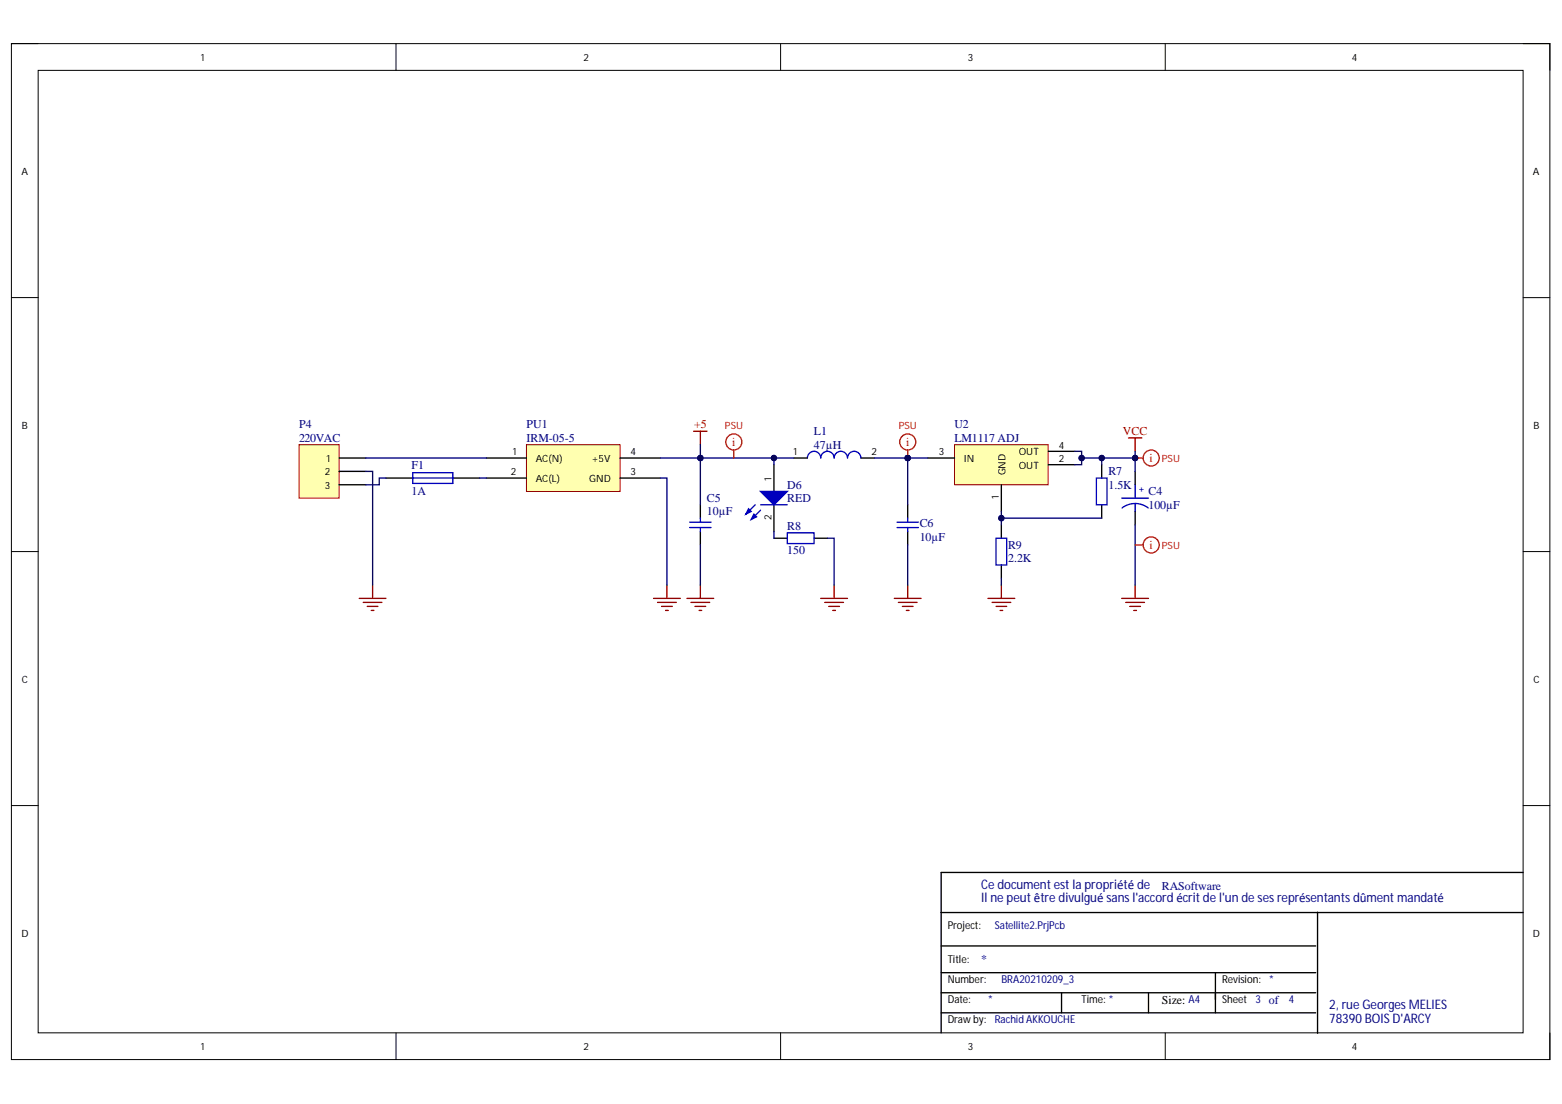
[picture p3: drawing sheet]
<svg xmlns="http://www.w3.org/2000/svg" width="297mm" height="210mm" viewBox="0 0 297 210" stroke-linecap="round" stroke-linejoin="round" font-family="sans-serif">
<defs><g id="words">
<g font-size="2.5" fill="#000080">
<text x="186.6" y="171.6">Il ne peut être divulgué sans l'accord écrit de l'un de ses représentants dûment mandaté</text>
<text x="186.6" y="169">Ce document est la propriété de</text>
<text x="252.8" y="191.9">2, rue Georges MELIES</text>
<text x="252.8" y="194.4">78390 BOIS D'ARCY</text>
</g>
<g font-size="2.3" fill="#000080">
<text x="56.9" y="81.5">P4</text>
<text x="100.1" y="81.5">PU1</text>
<text x="154.8" y="82.8">L1</text>
<text x="181.5" y="81.5">U2</text>
<text x="56.9" y="84">220VAC</text>
<text x="78.2" y="89.1">F1</text>
<text x="100.1" y="84">IRM-05-5</text>
<text x="154.8" y="85.3">47µH</text>
<text x="181.5" y="84">LM1117 ADJ</text>
<text x="78.2" y="94.2">1A</text>
<text x="134.4" y="95.5">C5</text>
<text x="149.7" y="92.9">D6</text>
<text x="149.7" y="95.5">RED</text>
<text x="210.8" y="90.4">R7</text>
<text x="210.8" y="92.9">1.5K</text>
<text x="218.4" y="94.2">C4</text>
<text x="134.4" y="98">10µF</text>
<text x="149.7" y="100.8">R8</text>
<text x="174.9" y="100.3">C6</text>
<text x="218.4" y="96.7">100µF</text>
<text x="149.7" y="105.4">150</text>
<text x="174.9" y="102.8">10µF</text>
<text x="191.7" y="104.4">R9</text>
<text x="191.7" y="106.9">2.2K</text>
<text x="220.9" y="169.2">RASoftware</text>
<text x="186.6" y="183.2">*</text>
</g>
<g font-size="2.3" fill="#800000">
<text x="132" y="81.5">+5</text>
<text x="213.5" y="82.8">VCC</text>
</g>
<g font-size="2.3" fill="#f00">
<text x="139.2" y="84.8">i</text>
<text x="172.3" y="84.8">i</text>
<text x="218.6" y="87.9">i</text>
<text x="218.6" y="104.4">i</text>
</g>
<text font-size="2.3" x="220.9" y="190.8">Size: A4</text>
<g font-size="2.1">
<text x="180.2" y="176.7">Project:</text>
<text x="180.2" y="183.1">Title:</text>
<text x="180.2" y="186.9">Number:</text>
<text x="180.2" y="190.7">Date:</text>
<text x="205.7" y="190.7">Time: *</text>
<text x="232.4" y="186.9">Revision: *</text>
<text x="232.4" y="190.7">Sheet</text>
<text x="180.2" y="194.5">Draw by:</text>
</g>
<g font-size="2.1" fill="#000080">
<text x="189.2" y="176.7">Satellite2.PrjPcb</text>
<text x="187.9" y="190.7">*</text>
<text x="190.4" y="186.9">BRA20210209_3</text>
<text x="238.7" y="190.7">3 of</text>
<text x="245.1" y="190.7">4</text>
<text x="189.2" y="194.5">Rachid AKKOUCHE</text>
</g>
<g font-size="1.9">
<text x="38.2" y="11.6">1</text>
<text x="111" y="11.6">2</text>
<text x="184.1" y="11.6">3</text>
<text x="257.1" y="11.6">4</text>
<text x="4.1" y="33.2">A</text>
<text x="291.5" y="33.2">A</text>
<text x="4.1" y="81.5">B</text>
<text x="291.6" y="81.5">B</text>
<text x="62.1" y="87.9">1</text>
<text x="97.5" y="86.6">1</text>
<text x="101.9" y="87.9">AC(N)</text>
<text x="112.5" y="87.9">+5V</text>
<text x="119.9" y="86.6">4</text>
<text x="150.9" y="86.6">1</text>
<text x="165.8" y="86.6">2</text>
<text x="178.5" y="86.6">3</text>
<text x="183.3" y="87.9">IN</text>
<text x="193.7" y="86.6">OUT</text>
<text x="193.7" y="89.1">OUT</text>
<text x="201.3" y="85.3">4</text>
<text x="201.3" y="87.9">2</text>
<text x="61.8" y="90.4">2</text>
<text x="61.8" y="92.9">3</text>
<text x="97.1" y="90.4">2</text>
<text x="101.9" y="91.7">AC(L)</text>
<text x="112.1" y="91.7">GND</text>
<text x="119.9" y="90.4">3</text>
<text x="146.7" y="91.4" transform="rotate(-90 146.7 91.4)">1</text>
<text x="190" y="94.8" transform="rotate(-90 190 94.8)">1</text>
<text x="191.2" y="90.4" transform="rotate(-90 191.2 90.4)">GND</text>
<text x="146.7" y="98.9" transform="rotate(-90 146.7 98.9)">2</text>
<text x="4.1" y="129.8">C</text>
<text x="291.6" y="129.8">C</text>
<text x="4.1" y="178.1">D</text>
<text x="291.5" y="178.1">D</text>
<text x="38.2" y="199.7">1</text>
<text x="111" y="199.7">2</text>
<text x="184.1" y="199.7">3</text>
<text x="257.1" y="199.7">4</text>
</g>
<g font-size="1.9" fill="#f00">
<text x="137.9" y="81.5">PSU</text>
<text x="170.9" y="81.5">PSU</text>
<text x="220.9" y="87.9">PSU</text>
<text x="220.9" y="104.4">PSU</text>
</g>
<text font-size="1.6" fill="#00f" x="216.6" y="93.6">+</text>
</g></defs>
<path d="M2.2 8.3h292.5v193.2h-292.5z" fill="none" stroke="#000" stroke-width=".19"/>
<path d="M7.3 13.4h282.3v183h-282.3z" fill-rule="evenodd" fill="#fff"/>
<g fill="none" stroke="#000" stroke-width=".19">
<path d="M2.2 8.3h5.1M7.3 13.4h282.3v183h-282.3zM75.3 8.3v5.1M148.4 8.3v5.1M221.6 8.3v5.1M289.6 8.3h5.1v5.1M2.2 56.6h5.1M289.6 56.6h5.1M2.2 104.9h5.1M289.6 104.9h5.1M2.2 153.2h5.1M289.6 153.2h5.1"/>
<path d="M75.3 196.4v5.1M148.4 196.4v5.1M221.6 196.4v5.1M294.7 196.4v5.1"/>
</g>
<path d="M179 179.9h71.2M179 173.5h110.6M250.6 173.4v23.1M289.6 165.9h-110.6v30.5M179 192.6h71.2M179 188.8h71.2M179 184.9h71.2M201.9 188.8v3.8M218.4 188.8v3.8M231.1 184.9v7.7" fill="none" stroke="#000" stroke-width=".26"/>
<path d="M100.1 84.5h17.8v8.9h-17.8z" fill-rule="evenodd" fill="#ffffb0"/>
<path d="M100.1 84.5h17.8v8.9h-17.8z" fill="none" stroke="#800000" stroke-width=".19"/>
<path d="M92.5 87.1h7.6M92.5 90.9h7.6M117.9 87.1h7.7M117.9 90.9h7.7" fill="none" stroke="#000" stroke-width=".26"/>
<path d="M56.9 84.5h7.6v10.2h-7.6z" fill-rule="evenodd" fill="#ffffb0"/>
<path d="M56.9 84.5h7.6v10.2h-7.6z" fill="none" stroke="#800000" stroke-width=".19"/>
<g fill="none" stroke="#000" stroke-width=".26">
<path d="M64.5 87.1h5.1M64.5 89.6h5.1M64.5 92.2h5.1M73.4 90.9h5.1M86.1 90.9h5.1M147.2 88.4v5M147.2 96v5.1M151 87.1h2.5M163.7 87.1h2.6M190.4 99.8v2.5M209.5 88.4v2.5M209.5 96v2.5"/>
<path d="M215.9 89.6v2.6M215.9 97.3v2.5M190.4 107.4v2.6"/>
</g>
<g fill="none" stroke="#800000" stroke-width=".26">
<path d="M131.9 82h2.6M133.2 82v2.5M214.6 83.3h2.5M215.9 83.3v2.5M68.3 113.8h5.1M69.1 114.5h3.5M69.8 115.3h2.1M70.6 116.1h.5M70.9 111.2v2.6M124.3 113.8h5.1M125 114.5h3.6M125.8 115.3h2"/>
<path d="M126.6 116.1h.5M126.8 111.2v2.6M130.6 113.8h5.1M131.4 114.5h3.6M132.2 115.3h2M132.9 116.1h.5M133.2 111.2v2.6M170.1 113.8h5.1M170.8 114.5h3.6M171.6 115.3h2M172.4 116.1h.5M172.6 111.2v2.6"/>
<path d="M187.9 113.8h5.1M188.6 114.5h3.6M189.4 115.3h2M190.2 116.1h.5M190.4 111.2v2.6M213.3 113.8h5.1M214.1 114.5h3.5M214.8 115.3h2.1M215.6 116.1h.5M215.9 111.2v2.6"/>
</g>
<path d="M78.5 89.9h7.6v2h-7.6zM78.5 90.9h7.6M153.5 87.1a1.27 1.27 0 0 1 1.3-1.3 1.27 1.27 0 0 1 1.3 1.3 1.27 1.27 0 0 1 1.2-1.3 1.27 1.27 0 0 1 1.3 1.3 1.27 1.27 0 0 1 1.3-1.3 1.27 1.27 0 0 1 1.3 1.3 1.27 1.27 0 0 1 1.2-1.3 1.27 1.27 0 0 1 1.3 1.3M208.5 90.9h2v5.1h-2zM213.3 94.7h5.1M215.9 95.7l1 .2 1.5 .7M215.9 95.7l-1.1 .2-1.4 .7M215.9 92.2v2.5M215.9 95.7v1.6M189.4 102.3h2v5.1h-2z" fill="none" stroke="#00f" stroke-width=".26"/>
<path d="M144.6 93.4h5.1l-2.5 2.6z" fill="#00f"/>
<path d="M143.6 96l-1.8 1.8M144.6 93.4h5.1l-2.5 2.6zM144.6 97l-1.8 1.8" fill="none" stroke="#00f" stroke-width=".26"/>
<path d="M143.4 97.8l.5 .5-1.1 .5z" fill="#00f"/>
<path d="M143.4 97.8l.5 .5-1.1 .5z" fill="none" stroke="#00f" stroke-width=".26"/>
<path d="M142.3 96.7l.5 .6-1 .5z" fill="#00f"/>
<path d="M131.1 99.3h4.1M133.2 98.5v.8M142.3 96.7l.5 .6-1 .5zM144.6 96h5.1M170.6 99.3h4M172.6 98.5v.8M131.1 100.3h4.1M133.2 100.3v.8M149.7 101.3h5.1v2h-5.1zM170.6 100.3h4M172.6 100.3v.8" fill="none" stroke="#00f" stroke-width=".26"/>
<path d="M133.2 96v2.5M172.6 96v2.5M133.2 101.1v2.5M147.2 102.3h2.5M154.8 102.3h2.6M172.6 101.1v2.5" fill="none" stroke="#000" stroke-width=".26"/>
<path d="M156.1 113.8h5.1M156.8 114.5h3.6M157.6 115.3h2M158.4 116.1h.5M158.6 111.2v2.6" fill="none" stroke="#800000" stroke-width=".26"/>
<path d="M181.5 84.5h17.8v7.7h-17.8z" fill-rule="evenodd" fill="#ffffb0"/>
<path d="M181.5 84.5h17.8v7.7h-17.8z" fill="none" stroke="#800000" stroke-width=".19"/>
<path d="M176.4 87.1h5.1M190.4 92.2v5.1M199.3 85.8h5.1M199.3 88.4h5.1" fill="none" stroke="#000" stroke-width=".26"/>
<path d="M133.2 84.5v2.6" fill="none" stroke="#000080" stroke-width=".26"/>
<circle cx="133.2" cy="87.1" r=".51" fill="#000080"/>
<circle cx="133.2" cy="87.1" r=".51" fill="none" stroke="#000080" stroke-width=".19"/>
<path d="M69.6 89.6h1.3v21.6M125.6 90.9h1.2v20.3M172.6 87.1h3.8" fill="none" stroke="#000080" stroke-width=".26"/>
<circle cx="172.6" cy="87.1" r=".51" fill="#000080"/>
<circle cx="172.6" cy="87.1" r=".51" fill="none" stroke="#000080" stroke-width=".19"/>
<path d="M209.5 98.5h-19.1v1.3" fill="none" stroke="#000080" stroke-width=".26"/>
<circle cx="190.4" cy="98.5" r=".51" fill="#000080"/>
<circle cx="190.4" cy="98.5" r=".51" fill="none" stroke="#000080" stroke-width=".19"/>
<path d="M133.2 87.1v8.9M133.2 103.6v7.6" fill="none" stroke="#000080" stroke-width=".26"/>
<circle cx="133.2" cy="87.1" r=".51" fill="#000080"/>
<circle cx="133.2" cy="87.1" r=".51" fill="none" stroke="#000080" stroke-width=".19"/>
<path d="M172.6 87.1v8.9M172.6 103.6v7.6" fill="none" stroke="#000080" stroke-width=".26"/>
<circle cx="172.6" cy="87.1" r=".51" fill="#000080"/>
<circle cx="172.6" cy="87.1" r=".51" fill="none" stroke="#000080" stroke-width=".19"/>
<path d="M190.4 97.3v1.2M190.4 110v1.2" fill="none" stroke="#000080" stroke-width=".26"/>
<circle cx="190.4" cy="98.5" r=".51" fill="#000080"/>
<circle cx="190.4" cy="98.5" r=".51" fill="none" stroke="#000080" stroke-width=".19"/>
<path d="M215.9 87.1v2.5M215.9 99.8v11.4" fill="none" stroke="#000080" stroke-width=".26"/>
<circle cx="215.9" cy="87.1" r=".51" fill="#000080"/>
<circle cx="215.9" cy="87.1" r=".51" fill="none" stroke="#000080" stroke-width=".19"/>
<path d="M125.6 87.1h25.4" fill="none" stroke="#000080" stroke-width=".26"/>
<circle cx="133.2" cy="87.1" r=".51" fill="#000080"/>
<circle cx="133.2" cy="87.1" r=".51" fill="none" stroke="#000080" stroke-width=".19"/>
<circle cx="147.2" cy="87.1" r=".51" fill="#000080"/>
<circle cx="147.2" cy="87.1" r=".51" fill="none" stroke="#000080" stroke-width=".19"/>
<path d="M166.3 87.1h6.3" fill="none" stroke="#000080" stroke-width=".26"/>
<circle cx="172.6" cy="87.1" r=".51" fill="#000080"/>
<circle cx="172.6" cy="87.1" r=".51" fill="none" stroke="#000080" stroke-width=".19"/>
<path d="M147.2 87.1v1.3" fill="none" stroke="#000080" stroke-width=".26"/>
<circle cx="147.2" cy="87.1" r=".51" fill="#000080"/>
<circle cx="147.2" cy="87.1" r=".51" fill="none" stroke="#000080" stroke-width=".19"/>
<path d="M69.6 87.1h22.9M73.4 90.9h-1.3v1.3h-2.5M91.2 90.9h1.3M204.4 85.8h1.3v2.6h-1.3M147.2 101.1v1.2M157.4 102.3h1.2v8.9" fill="none" stroke="#000080" stroke-width=".26"/>
<circle cx="205.7" cy="87.1" r=".51" fill="#000080"/>
<circle cx="205.7" cy="87.1" r=".51" fill="none" stroke="#000080" stroke-width=".19"/>
<path d="M215.9 85.8v1.3h-10.2" fill="none" stroke="#000080" stroke-width=".26"/>
<circle cx="215.9" cy="87.1" r=".51" fill="#000080"/>
<circle cx="215.9" cy="87.1" r=".51" fill="none" stroke="#000080" stroke-width=".19"/>
<circle cx="209.5" cy="87.1" r=".51" fill="#000080"/>
<circle cx="209.5" cy="87.1" r=".51" fill="none" stroke="#000080" stroke-width=".19"/>
<circle cx="205.7" cy="87.1" r=".51" fill="#000080"/>
<circle cx="205.7" cy="87.1" r=".51" fill="none" stroke="#000080" stroke-width=".19"/>
<path d="M209.5 87.1v1.3" fill="none" stroke="#000080" stroke-width=".26"/>
<circle cx="209.5" cy="87.1" r=".51" fill="#000080"/>
<circle cx="209.5" cy="87.1" r=".51" fill="none" stroke="#000080" stroke-width=".19"/>
<g fill="none" stroke="#f00" stroke-width=".26">
<path d="M215.9 87.1h1.5"/>
<circle cx="218.9" cy="87.1" r="1.52"/>
</g>
<circle cx="215.9" cy="87.1" r=".51" fill="#000080"/>
<circle cx="215.9" cy="87.1" r=".51" fill="none" stroke="#000080" stroke-width=".19"/>
<g fill="none" stroke="#f00" stroke-width=".26">
<path d="M172.6 85.6v1.5"/>
<circle cx="172.6" cy="84" r="1.53"/>
</g>
<circle cx="172.6" cy="87.1" r=".51" fill="#000080"/>
<circle cx="172.6" cy="87.1" r=".51" fill="none" stroke="#000080" stroke-width=".19"/>
<g fill="none" stroke="#f00" stroke-width=".26">
<path d="M139.5 85.6v1.5M215.9 103.6h1.5"/>
<circle cx="139.5" cy="84" r="1.53"/>
<circle cx="218.9" cy="103.6" r="1.53"/>
</g>
<use href="#words"/>
</svg>
